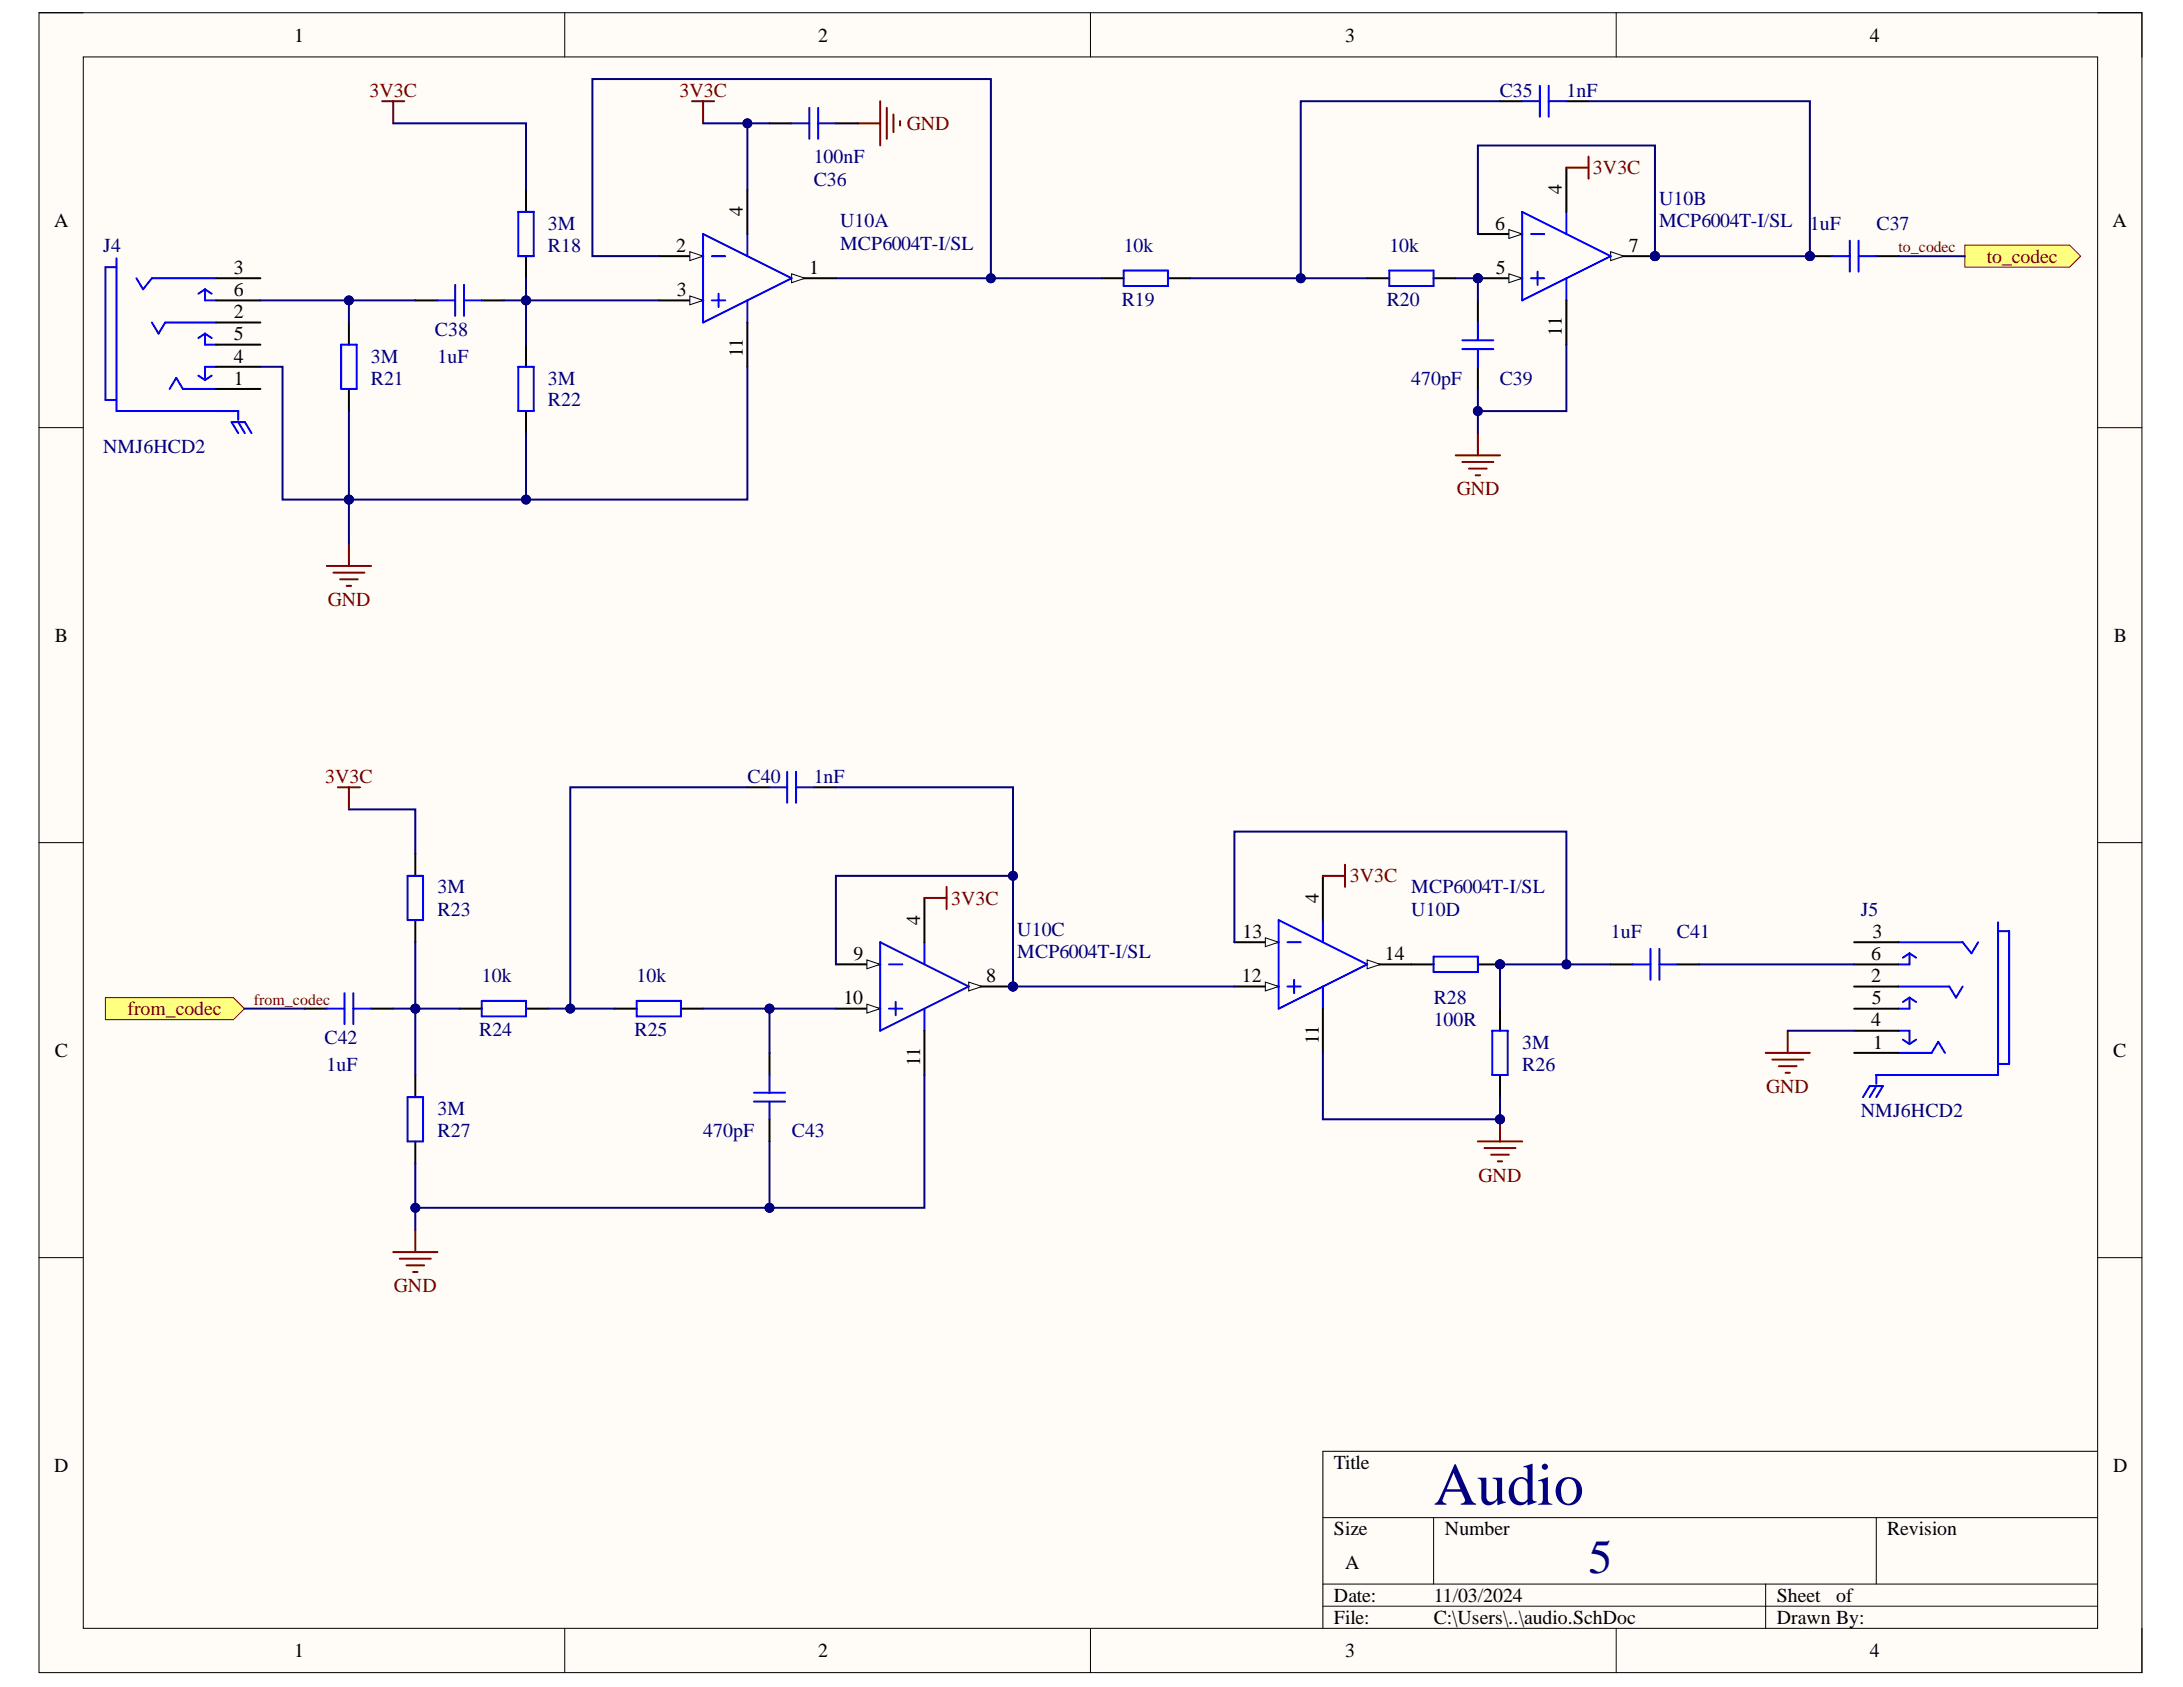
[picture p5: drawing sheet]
<svg xmlns="http://www.w3.org/2000/svg" width="279mm" height="216mm" viewBox="0 0 279 216" stroke-linecap="round" stroke-linejoin="round" font-family="sans-serif">
<defs><g id="words">
<text font-size="7.7" fill="#000080" x="183.5" y="192.6">Audio</text>
<text font-size="6.2" fill="#000080" x="203.3" y="201.4">5</text>
<g font-size="2.5">
<text x="37.6" y="5.3">1</text>
<text x="104.7" y="5.3">2</text>
<text x="172.2" y="5.3">3</text>
<text x="239.3" y="5.3">4</text>
<text x="6.9" y="29">A</text>
<text x="95.1" y="27.6" transform="rotate(-90 95.1 27.6)">4</text>
<text x="191.4" y="29.4">6</text>
<text x="199.9" y="24.9" transform="rotate(-90 199.9 24.9)">4</text>
<text x="270.4" y="29">A</text>
<text x="29.9" y="35.1">3</text>
<text x="86.5" y="32.2">2</text>
<text x="103.5" y="35.1">1</text>
<text x="191.4" y="35.1">5</text>
<text x="208.5" y="32.2">7</text>
<text x="29.9" y="37.9">6</text>
<text x="29.9" y="40.8">2</text>
<text x="86.6" y="37.9">3</text>
<text x="29.9" y="46.4">4</text>
<text x="29.9" y="43.5">5</text>
<text x="95.1" y="45.7" transform="rotate(-90 95.1 45.7)">11</text>
<text x="199.9" y="43" transform="rotate(-90 199.9 43)">11</text>
<text x="29.9" y="49.2">1</text>
<text x="7" y="82.1">B</text>
<text x="270.5" y="82.1">B</text>
<text x="117.8" y="118.3" transform="rotate(-90 117.8 118.3)">4</text>
<text x="168.8" y="115.5" transform="rotate(-90 168.8 115.5)">4</text>
<text x="109.2" y="122.9">9</text>
<text x="126.2" y="125.7">8</text>
<text x="159" y="125.7">12</text>
<text x="159" y="120">13</text>
<text x="177.2" y="122.9">14</text>
<text x="239.5" y="122.9">6</text>
<text x="239.5" y="125.7">2</text>
<text x="239.7" y="120">3</text>
<text x="107.9" y="128.6">10</text>
<text x="239.5" y="131.3">4</text>
<text x="239.6" y="128.6">5</text>
<text x="7" y="135.2">C</text>
<text x="117.8" y="136.4" transform="rotate(-90 117.8 136.4)">11</text>
<text x="168.8" y="133.6" transform="rotate(-90 168.8 133.6)">11</text>
<text x="239.8" y="134.2">1</text>
<text x="270.5" y="135.2">C</text>
<text x="6.9" y="188.3">D</text>
<text x="170.7" y="188">Title</text>
<text x="270.5" y="188.3">D</text>
<text x="170.7" y="196.5">Size</text>
<text x="184.9" y="196.5">Number</text>
<text x="241.5" y="196.5">Revision</text>
<text x="172.2" y="200.8">A</text>
<text x="170.7" y="205">Date:</text>
<text x="170.7" y="207.8">File:</text>
<text x="183.5" y="205">11/03/2024</text>
<text x="183.5" y="207.8">C:\Users\..\audio.SchDoc</text>
<text x="227.4" y="205">Sheet</text>
<text x="227.4" y="207.8">Drawn By:</text>
<text x="235" y="205">of</text>
<text x="37.6" y="212.1">1</text>
<text x="104.7" y="212.1">2</text>
<text x="172.2" y="212.1">3</text>
<text x="239.3" y="212.1">4</text>
</g>
<g font-size="2.5" fill="#800000">
<text x="47.3" y="12.4">3V3C</text>
<text x="87" y="12.4">3V3C</text>
<text x="116.1" y="16.7">GND</text>
<text x="203.9" y="22.3">3V3C</text>
<text x="254.3" y="33.7">to_codec</text>
<text x="186.5" y="63.3">GND</text>
<text x="42" y="77.5">GND</text>
<text x="41.6" y="100.2">3V3C</text>
<text x="172.8" y="112.9">3V3C</text>
<text x="121.7" y="115.8">3V3C</text>
<text x="16.3" y="129.9">from_codec</text>
<text x="226" y="139.9">GND</text>
<text x="189.2" y="151.2">GND</text>
<text x="50.4" y="165.3">GND</text>
</g>
<g font-size="2.5" fill="#000080">
<text x="192" y="12.4">C35</text>
<text x="200.5" y="12.4">1nF</text>
<text x="104.1" y="23.8">C36</text>
<text x="104.1" y="20.9">100nF</text>
<text x="70.1" y="29.4">3M</text>
<text x="107.5" y="29.1">U10A</text>
<text x="212.3" y="26.3">U10B</text>
<text x="212.3" y="29.1">MCP6004T-I/SL</text>
<text x="231.6" y="29.4">1uF</text>
<text x="240.2" y="29.4">C37</text>
<text x="13.2" y="32.2">J4</text>
<text x="70.1" y="32.2">R18</text>
<text x="107.5" y="32">MCP6004T-I/SL</text>
<text x="143.8" y="32.2">10k</text>
<text x="177.8" y="32.2">10k</text>
<text x="143.6" y="39.2">R19</text>
<text x="177.5" y="39.2">R20</text>
<text x="47.5" y="46.4">3M</text>
<text x="55.7" y="43">C38</text>
<text x="56" y="46.4">1uF</text>
<text x="47.5" y="49.2">R21</text>
<text x="70.1" y="52">R22</text>
<text x="70.1" y="49.2">3M</text>
<text x="180.6" y="49.2">470pF</text>
<text x="192" y="49.2">C39</text>
<text x="13.2" y="58">NMJ6HCD2</text>
<text x="95.7" y="100.2">C40</text>
<text x="104.1" y="100.2">1nF</text>
<text x="56" y="117.2">R23</text>
<text x="56" y="114.3">3M</text>
<text x="130.2" y="119.8">U10C</text>
<text x="180.6" y="117.2">U10D</text>
<text x="180.6" y="114.3">MCP6004T-I/SL</text>
<text x="238.1" y="117.2">J5</text>
<text x="61.7" y="125.7">10k</text>
<text x="81.5" y="125.7">10k</text>
<text x="130.2" y="122.5">MCP6004T-I/SL</text>
<text x="206.2" y="120">1uF</text>
<text x="214.6" y="120">C41</text>
<text x="183.5" y="128.6">R28</text>
<text x="183.5" y="131.3">100R</text>
<text x="41.5" y="133.6">C42</text>
<text x="41.8" y="137">1uF</text>
<text x="61.3" y="132.6">R24</text>
<text x="81.2" y="132.6">R25</text>
<text x="194.8" y="137">R26</text>
<text x="194.8" y="134.2">3M</text>
<text x="56" y="142.7">3M</text>
<text x="238.1" y="142.9">NMJ6HCD2</text>
<text x="56" y="145.6">R27</text>
<text x="90" y="145.6">470pF</text>
<text x="101.3" y="145.6">C43</text>
</g>
<g font-size="2" fill="#800000">
<text x="243" y="32.3">to_codec</text>
<text x="32.5" y="128.6">from_codec</text>
</g>
</g></defs>
<path d="M5 1.6h269.1v212.5h-269.1z" fill-rule="evenodd" fill="#fffcf8"/>
<path d="M5 1.6h269.1v212.5h-269.1z" fill="none" stroke="#000" stroke-width=".13"/>
<path d="M10.7 7.3h257.8v201.1h-257.8z" fill-rule="evenodd" fill="#fffcf8"/>
<g fill="none" stroke="#000" stroke-width=".13">
<path d="M5 1.6h5.7M10.7 7.3h257.8v201.1h-257.8zM72.3 1.6v5.7M139.6 1.6v5.7M206.9 1.6v5.7M268.5 1.6h5.6v5.7M5 54.7h5.7M268.5 54.7h5.6M5 107.8h5.7M268.5 107.8h5.6M5 160.9h5.7M268.5 161h5.6"/>
<path d="M169.3 194.2h99.2M183.5 194.2v8.5M240.1 194.2v8.5M268.5 185.7h-99.2v22.7M72.3 208.4v5.7M139.6 208.4v5.7M169.3 202.7h99.2M169.3 205.6h99.2M206.9 208.4v5.7M226 202.7v5.7M274.1 208.4v5.7"/>
</g>
<g fill="none" stroke="#00f" stroke-width=".25">
<path d="M14.9 33.1v19.5h15.6v1.1M14.9 34.2h-1.4v17h1.4M17.5 35.6l.8 1.4 1.1-1.4h8.3M26.2 37l.9 .6M26.2 37v1.4h1.5M26.2 37l-.8 .6M19.4 41.3l.9 1.4 .8-1.4h6.6M21.7 49.8l.9-1.4 .8 1.4h4.3M25.4 48.1l.8 .5 .9-.5M26.2 42.7v1.4h1.5M26.2 42.7l-.8 .6M26.2 42.7l.9 .6"/>
<path d="M27.7 46.9h-1.5v1.5M30.5 55.4l-.9-1.4h1.7l.9 1.4M30.5 54l.8 1.4M255.7 118v19.6h-15.6v1.1M255.7 119.2h1.4v17h-1.4M240.1 139l-.8 1.4M243 120.6h8.2l1.1 1.4 .9-1.4M243 131.9h1.4v1.4M243 134.7h4.2l.9-1.4 .8 1.4M243 126.3h6.5l.8 1.4 .9-1.4M243.5 133.1l.9 .5 .8-.5M244.4 122l-.9 .6"/>
<path d="M244.4 122v1.4h-1.4M244.4 127.7v1.4h-1.4M244.4 122l.8 .6M244.4 127.7l.8 .5M244.4 127.7l-.9 .5M238.4 140.4l.9-1.4h1.7l-.9 1.4"/>
</g>
<g fill="none" stroke="#000" stroke-width=".25">
<path d="M27.7 35.6h5.6M27.7 38.4h5.6M84.3 32.8h5.7M27.7 49.8h5.6M27.7 46.9h5.6M27.7 41.3h5.6M27.7 44.1h5.6M237.3 120.6h5.7M237.3 123.4h5.7M237.3 134.7h5.7M237.3 131.9h5.7M237.3 126.3h5.7"/>
<path d="M237.3 129.1h5.7"/>
</g>
<path d="M88.3 32.2l1.7 .6-1.7 .5z" fill="#f8fcff"/>
<path d="M88.3 32.2l1.7 .6-1.7 .5z" fill="none" stroke="#000" stroke-width=".13"/>
<path d="M84.3 38.4h5.7" fill="none" stroke="#000" stroke-width=".25"/>
<path d="M88.3 37.9l1.7 .5-1.7 .6z" fill="#f8fcff"/>
<path d="M88.3 37.9l1.7 .5-1.7 .6z" fill="none" stroke="#000" stroke-width=".13"/>
<path d="M101.3 35.6h5.7" fill="none" stroke="#000" stroke-width=".25"/>
<path d="M101.3 35l1.7 .6-1.7 .6z" fill="#f8fcff"/>
<path d="M101.3 35l1.7 .6-1.7 .6z" fill="none" stroke="#000" stroke-width=".13"/>
<path d="M90 29.9l11.3 5.7-11.3 5.7zM91.1 32.8h1.7M91.1 38.4h1.7M92 37.6v1.7M95.7 29.9v2.9M95.7 38.4v2.9" fill="none" stroke="#00f" stroke-width=".25"/>
<path d="M95.7 24.3v5.6M95.7 41.3v5.6" fill="none" stroke="#000" stroke-width=".25"/>
<circle cx="211.8" cy="32.8" r=".57" fill="#000080"/>
<circle cx="211.8" cy="32.8" r=".57" fill="none" stroke="#000080" stroke-width=".13"/>
<circle cx="189.1" cy="35.6" r=".57" fill="#000080"/>
<circle cx="189.1" cy="35.6" r=".57" fill="none" stroke="#000080" stroke-width=".13"/>
<path d="M206.1 32.8h5.7" fill="none" stroke="#000" stroke-width=".25"/>
<path d="M206.1 32.2l1.7 .6-1.7 .5z" fill="#f8fcff"/>
<path d="M206.1 32.2l1.7 .6-1.7 .5z" fill="none" stroke="#000" stroke-width=".13"/>
<circle cx="211.8" cy="32.8" r=".57" fill="#000080"/>
<circle cx="211.8" cy="32.8" r=".57" fill="none" stroke="#000080" stroke-width=".13"/>
<path d="M189.2 35.6h5.6" fill="none" stroke="#000" stroke-width=".25"/>
<path d="M193.1 35l1.7 .6-1.7 .6z" fill="#f8fcff"/>
<path d="M193.1 35l1.7 .6-1.7 .6z" fill="none" stroke="#000" stroke-width=".13"/>
<circle cx="189.1" cy="35.6" r=".57" fill="#000080"/>
<circle cx="189.1" cy="35.6" r=".57" fill="none" stroke="#000080" stroke-width=".13"/>
<path d="M189.2 30h5.6" fill="none" stroke="#000" stroke-width=".25"/>
<path d="M193.1 29.4l1.7 .6-1.7 .5z" fill="#f8fcff"/>
<path d="M193.1 29.4l1.7 .6-1.7 .5z" fill="none" stroke="#000" stroke-width=".13"/>
<path d="M194.8 27.1l11.3 5.7-11.3 5.6zM196 30h1.6M196 35.6h1.6M196.8 34.8v1.7M200.5 27.1v2.9M200.5 35.6v2.8" fill="none" stroke="#00f" stroke-width=".25"/>
<path d="M200.5 21.5v5.6M200.5 38.4v5.7" fill="none" stroke="#000" stroke-width=".25"/>
<circle cx="129.7" cy="126.3" r=".57" fill="#000080"/>
<circle cx="129.7" cy="126.3" r=".57" fill="none" stroke="#000080" stroke-width=".13"/>
<path d="M124 126.3h5.7" fill="none" stroke="#000" stroke-width=".25"/>
<path d="M124 125.7l1.7 .6-1.7 .5z" fill="#f8fcff"/>
<path d="M124 125.7l1.7 .6-1.7 .5z" fill="none" stroke="#000" stroke-width=".13"/>
<circle cx="129.7" cy="126.3" r=".57" fill="#000080"/>
<circle cx="129.7" cy="126.3" r=".57" fill="none" stroke="#000080" stroke-width=".13"/>
<path d="M107 129.1h5.7" fill="none" stroke="#000" stroke-width=".25"/>
<path d="M111 128.5l1.7 .6-1.7 .6z" fill="#f8fcff"/>
<path d="M111 128.5l1.7 .6-1.7 .6z" fill="none" stroke="#000" stroke-width=".13"/>
<path d="M107 123.4h5.7" fill="none" stroke="#000" stroke-width=".25"/>
<path d="M111 122.9l1.7 .5-1.7 .6z" fill="#f8fcff"/>
<path d="M111 122.9l1.7 .5-1.7 .6z" fill="none" stroke="#000" stroke-width=".13"/>
<path d="M112.7 120.6l11.3 5.7-11.3 5.6zM113.8 123.4h1.7M113.8 129.1h1.7M114.6 128.2v1.7M118.3 120.6v2.8M118.3 129.1v2.8" fill="none" stroke="#00f" stroke-width=".25"/>
<path d="M118.3 114.9v5.7M118.3 131.9v5.7M175 123.4h5.7" fill="none" stroke="#000" stroke-width=".25"/>
<path d="M175 122.9l1.7 .5-1.7 .6z" fill="#f8fcff"/>
<path d="M175 122.9l1.7 .5-1.7 .6z" fill="none" stroke="#000" stroke-width=".13"/>
<path d="M158 126.3h5.7" fill="none" stroke="#000" stroke-width=".25"/>
<path d="M161.9 125.7l1.8 .6-1.8 .5z" fill="#f8fcff"/>
<path d="M161.9 125.7l1.8 .6-1.8 .5z" fill="none" stroke="#000" stroke-width=".13"/>
<path d="M158 120.6h5.7" fill="none" stroke="#000" stroke-width=".25"/>
<path d="M161.9 120l1.8 .6-1.8 .5z" fill="#f8fcff"/>
<path d="M161.9 120l1.8 .6-1.8 .5z" fill="none" stroke="#000" stroke-width=".13"/>
<path d="M163.7 117.8l11.3 5.6-11.3 5.7zM169.3 117.8v2.8M164.8 120.6h1.7M164.8 126.3h1.7M165.6 125.4v1.7M169.3 126.3v2.8" fill="none" stroke="#00f" stroke-width=".25"/>
<path d="M169.3 112.1v5.7M169.3 129.1v5.6" fill="none" stroke="#000" stroke-width=".25"/>
<g fill="none" stroke="#800000" stroke-width=".25">
<path d="M109.8 15.8h2.9M112.7 13v5.6M113.5 13.8v4M114.4 14.6v2.3M115.2 15.5v.6M186.3 58.3h5.7M187.2 59.1h3.9M188 60h2.3M189.2 55.4v2.9M41.8 72.4h5.7M42.7 73.3h3.9M43.5 74.1h2.3"/>
<path d="M44.4 75h.5M44.7 69.6v2.8M188.9 60.8h.5"/>
</g>
<path d="M251.5 31.4h13.4l1.4 1.4-1.4 1.4h-13.4z" fill-rule="evenodd" fill="#ffff80"/>
<path d="M251.5 31.4h13.4l1.4 1.4-1.4 1.4h-13.4z" fill="none" stroke="#800000" stroke-width=".13"/>
<path d="M13.5 127.7h16.4l1.4 1.4-1.4 1.4h-16.4z" fill-rule="evenodd" fill="#ffff80"/>
<path d="M13.5 127.7h16.4l1.4 1.4-1.4 1.4h-16.4z" fill="none" stroke="#800000" stroke-width=".13"/>
<path d="M53.2 157.4v2.8M189.2 146.1h5.6M190 146.9h4M190.8 147.8h2.3M191.7 148.6h.6M192 143.2v2.9M50.3 160.2h5.7M51.2 161.1h3.9M52 161.9h2.3M52.9 162.8h.5" fill="none" stroke="#800000" stroke-width=".25"/>
<circle cx="192" cy="143.2" r=".57" fill="#000080"/>
<circle cx="192" cy="143.2" r=".57" fill="none" stroke="#000080" stroke-width=".13"/>
<g fill="none" stroke="#800000" stroke-width=".25">
<path d="M48.9 13h2.8M50.3 13v2.8M88.6 13h2.8M90 13v2.8M200.5 21.5h2.8M203.3 20v2.9M43.2 100.8h2.9M44.7 100.8v2.8M118.3 114.9h2.9M121.2 113.5v2.8M169.3 112.1h2.8M172.1 110.7v2.8"/>
<path d="M226 134.7h5.6M226.8 135.6h4M227.7 136.4h2.3M228.5 137.3h.6M228.8 131.9v2.8"/>
</g>
<g fill="none" stroke="#000" stroke-width=".25">
<path d="M98.5 15.8h2.8M107 15.8h2.8M192 13h2.8M200.5 13h2.8M53.2 38.4h2.8M61.7 38.4h2.8M67.3 24.3v2.8M67.3 32.8v2.8M141 35.6h2.8M149.5 35.6h2.8M175 35.6h2.8M183.5 35.6h2.8"/>
<path d="M189.2 38.4v2.9M44.7 41.3v2.8M44.7 49.8v2.8M67.3 44.1v2.8M67.3 52.6v2.8M189.2 46.9v2.9M53.2 109.3v2.8M53.2 117.8v2.8M53.2 137.6v2.8M58.8 129.1h2.9M67.3 129.1h2.9M78.7 129.1h2.8"/>
<path d="M87.2 129.1h2.8M192 129.1v2.8M192 137.6v2.8M53.2 146.1v2.8"/>
</g>
<g fill="none" stroke="#00f" stroke-width=".25">
<path d="M101.3 15.8h2.3M103.6 13.8v4M104.7 13.8v4M104.7 15.8h2.3M194.8 13h2.3M197.1 11v3.9M198.2 11v3.9M198.2 13h2.3M56 38.4h2.3M58.3 36.5v3.9M59.4 36.5v3.9M59.4 38.4h2.3"/>
<path d="M66.3 27.1h2v5.7h-2zM143.8 34.6h5.7v2h-5.7zM177.8 34.6h5.7v2h-5.7zM43.7 44.1h2v5.7h-2zM66.3 46.9h2v5.7h-2zM187.2 44.7h3.9M187.2 43.5h3.9M189.2 41.3v2.2M189.2 44.7v2.2M52.2 112.1h1.9v5.7h-1.9zM61.7 128.1h5.6v2h-5.6zM81.5 128.1h5.7v2h-5.7z"/>
<path d="M191 131.9h2v5.7h-2zM52.2 140.4h1.9v5.7h-1.9z"/>
</g>
<circle cx="231.6" cy="32.8" r=".57" fill="#000080"/>
<circle cx="231.6" cy="32.8" r=".57" fill="none" stroke="#000080" stroke-width=".13"/>
<path d="M231.6 32.8h2.9M240.1 32.8h2.9" fill="none" stroke="#000" stroke-width=".25"/>
<circle cx="231.6" cy="32.8" r=".57" fill="#000080"/>
<circle cx="231.6" cy="32.8" r=".57" fill="none" stroke="#000080" stroke-width=".13"/>
<g fill="none" stroke="#00f" stroke-width=".25">
<path d="M234.5 32.8h2.3M236.8 30.8v4M237.9 30.8v4M237.9 32.8h2.2M100.8 98.8v3.9M101.9 98.8v3.9M98.5 100.8h2.3M101.9 100.8h2.3M41.8 129.1h2.3M44.1 127.1v4M45.2 127.1v4M45.2 129.1h2.3"/>
<path d="M96.5 139.8h4M98.5 137.6v2.2M209 123.4h2.2M211.2 121.4v4M212.4 121.4v4M212.4 123.4h2.2M96.5 141h4M98.5 141v2.2"/>
</g>
<path d="M95.7 100.8h2.8M104.2 100.8h2.8M39 129.1h2.8M47.5 129.1h2.8M98.5 134.7v2.9M206.1 123.4h2.9M214.6 123.4h2.9M98.5 143.2v2.9" fill="none" stroke="#000" stroke-width=".25"/>
<circle cx="192" cy="123.4" r=".57" fill="#000080"/>
<circle cx="192" cy="123.4" r=".57" fill="none" stroke="#000080" stroke-width=".13"/>
<path d="M180.7 123.4h2.8M189.2 123.4h2.8" fill="none" stroke="#000" stroke-width=".25"/>
<circle cx="192" cy="123.4" r=".57" fill="#000080"/>
<circle cx="192" cy="123.4" r=".57" fill="none" stroke="#000080" stroke-width=".13"/>
<path d="M183.5 122.4h5.7v2h-5.7z" fill="none" stroke="#00f" stroke-width=".25"/>
<path d="M64.5 38.4h19.8" fill="none" stroke="#000080" stroke-width=".25"/>
<circle cx="67.3" cy="38.4" r=".57" fill="#000080"/>
<circle cx="67.3" cy="38.4" r=".57" fill="none" stroke="#000080" stroke-width=".13"/>
<path d="M90 15.8h5.7v8.5" fill="none" stroke="#000080" stroke-width=".25"/>
<circle cx="95.7" cy="15.8" r=".57" fill="#000080"/>
<circle cx="95.7" cy="15.8" r=".57" fill="none" stroke="#000080" stroke-width=".13"/>
<path d="M67.3 35.6v2.8" fill="none" stroke="#000080" stroke-width=".25"/>
<circle cx="67.3" cy="38.4" r=".57" fill="#000080"/>
<circle cx="67.3" cy="38.4" r=".57" fill="none" stroke="#000080" stroke-width=".13"/>
<path d="M126.8 35.6h14.2" fill="none" stroke="#000080" stroke-width=".25"/>
<circle cx="126.8" cy="35.6" r=".57" fill="#000080"/>
<circle cx="126.8" cy="35.6" r=".57" fill="none" stroke="#000080" stroke-width=".13"/>
<path d="M152.3 35.6h22.7" fill="none" stroke="#000080" stroke-width=".25"/>
<circle cx="166.5" cy="35.6" r=".57" fill="#000080"/>
<circle cx="166.5" cy="35.6" r=".57" fill="none" stroke="#000080" stroke-width=".13"/>
<path d="M192 13h-25.5v22.6" fill="none" stroke="#000080" stroke-width=".25"/>
<circle cx="166.5" cy="35.6" r=".57" fill="#000080"/>
<circle cx="166.5" cy="35.6" r=".57" fill="none" stroke="#000080" stroke-width=".13"/>
<path d="M203.3 13h28.3v19.8h-19.8" fill="none" stroke="#000080" stroke-width=".25"/>
<circle cx="231.6" cy="32.8" r=".57" fill="#000080"/>
<circle cx="231.6" cy="32.8" r=".57" fill="none" stroke="#000080" stroke-width=".13"/>
<circle cx="211.8" cy="32.8" r=".57" fill="#000080"/>
<circle cx="211.8" cy="32.8" r=".57" fill="none" stroke="#000080" stroke-width=".13"/>
<path d="M189.2 30v-11.4h22.6v14.2" fill="none" stroke="#000080" stroke-width=".25"/>
<circle cx="211.8" cy="32.8" r=".57" fill="#000080"/>
<circle cx="211.8" cy="32.8" r=".57" fill="none" stroke="#000080" stroke-width=".13"/>
<path d="M186.3 35.6h2.9" fill="none" stroke="#000080" stroke-width=".25"/>
<circle cx="189.1" cy="35.6" r=".57" fill="#000080"/>
<circle cx="189.1" cy="35.6" r=".57" fill="none" stroke="#000080" stroke-width=".13"/>
<path d="M189.2 35.6v2.8" fill="none" stroke="#000080" stroke-width=".25"/>
<circle cx="189.1" cy="35.6" r=".57" fill="#000080"/>
<circle cx="189.1" cy="35.6" r=".57" fill="none" stroke="#000080" stroke-width=".13"/>
<path d="M189.2 49.8v5.6" fill="none" stroke="#000080" stroke-width=".25"/>
<circle cx="189.1" cy="52.6" r=".57" fill="#000080"/>
<circle cx="189.1" cy="52.6" r=".57" fill="none" stroke="#000080" stroke-width=".13"/>
<path d="M243 32.8h8.5M31.3 129.1h7.7M98.5 146.1v8.5h-45.3" fill="none" stroke="#000080" stroke-width=".25"/>
<circle cx="98.5" cy="154.6" r=".57" fill="#000080"/>
<circle cx="98.5" cy="154.6" r=".57" fill="none" stroke="#000080" stroke-width=".13"/>
<circle cx="53.2" cy="154.6" r=".57" fill="#000080"/>
<circle cx="53.2" cy="154.6" r=".57" fill="none" stroke="#000080" stroke-width=".13"/>
<path d="M90 129.1h8.5v5.6" fill="none" stroke="#000080" stroke-width=".25"/>
<circle cx="98.5" cy="129.1" r=".57" fill="#000080"/>
<circle cx="98.5" cy="129.1" r=".57" fill="none" stroke="#000080" stroke-width=".13"/>
<path d="M98.5 129.1h8.5" fill="none" stroke="#000080" stroke-width=".25"/>
<circle cx="98.5" cy="129.1" r=".57" fill="#000080"/>
<circle cx="98.5" cy="129.1" r=".57" fill="none" stroke="#000080" stroke-width=".13"/>
<path d="M70.2 129.1h8.5" fill="none" stroke="#000080" stroke-width=".25"/>
<circle cx="73" cy="129.1" r=".57" fill="#000080"/>
<circle cx="73" cy="129.1" r=".57" fill="none" stroke="#000080" stroke-width=".13"/>
<path d="M53.2 129.1h5.6" fill="none" stroke="#000080" stroke-width=".25"/>
<circle cx="53.2" cy="129.1" r=".57" fill="#000080"/>
<circle cx="53.2" cy="129.1" r=".57" fill="none" stroke="#000080" stroke-width=".13"/>
<path d="M95.7 100.8h-22.7v28.3" fill="none" stroke="#000080" stroke-width=".25"/>
<circle cx="73" cy="129.1" r=".57" fill="#000080"/>
<circle cx="73" cy="129.1" r=".57" fill="none" stroke="#000080" stroke-width=".13"/>
<path d="M107 100.8h22.7v25.5" fill="none" stroke="#000080" stroke-width=".25"/>
<circle cx="129.7" cy="126.3" r=".57" fill="#000080"/>
<circle cx="129.7" cy="126.3" r=".57" fill="none" stroke="#000080" stroke-width=".13"/>
<circle cx="129.7" cy="112.1" r=".57" fill="#000080"/>
<circle cx="129.7" cy="112.1" r=".57" fill="none" stroke="#000080" stroke-width=".13"/>
<path d="M129.7 112.1h-22.7v11.3" fill="none" stroke="#000080" stroke-width=".25"/>
<circle cx="129.7" cy="112.1" r=".57" fill="#000080"/>
<circle cx="129.7" cy="112.1" r=".57" fill="none" stroke="#000080" stroke-width=".13"/>
<path d="M129.7 126.3h28.3" fill="none" stroke="#000080" stroke-width=".25"/>
<circle cx="129.7" cy="126.3" r=".57" fill="#000080"/>
<circle cx="129.7" cy="126.3" r=".57" fill="none" stroke="#000080" stroke-width=".13"/>
<path d="M95.7 15.8h2.8" fill="none" stroke="#000080" stroke-width=".25"/>
<circle cx="95.7" cy="15.8" r=".57" fill="#000080"/>
<circle cx="95.7" cy="15.8" r=".57" fill="none" stroke="#000080" stroke-width=".13"/>
<path d="M95.7 46.9v17h-28.4" fill="none" stroke="#000080" stroke-width=".25"/>
<circle cx="67.3" cy="63.9" r=".57" fill="#000080"/>
<circle cx="67.3" cy="63.9" r=".57" fill="none" stroke="#000080" stroke-width=".13"/>
<path d="M84.3 32.8h-8.5v-22.7h51v25.5h-19.8" fill="none" stroke="#000080" stroke-width=".25"/>
<circle cx="126.8" cy="35.6" r=".57" fill="#000080"/>
<circle cx="126.8" cy="35.6" r=".57" fill="none" stroke="#000080" stroke-width=".13"/>
<path d="M200.5 44.1v8.5h-11.3" fill="none" stroke="#000080" stroke-width=".25"/>
<circle cx="189.1" cy="52.6" r=".57" fill="#000080"/>
<circle cx="189.1" cy="52.6" r=".57" fill="none" stroke="#000080" stroke-width=".13"/>
<path d="M169.3 134.7v8.5h22.7" fill="none" stroke="#000080" stroke-width=".25"/>
<circle cx="192" cy="143.2" r=".57" fill="#000080"/>
<circle cx="192" cy="143.2" r=".57" fill="none" stroke="#000080" stroke-width=".13"/>
<path d="M118.3 137.6v17h-19.8" fill="none" stroke="#000080" stroke-width=".25"/>
<circle cx="98.5" cy="154.6" r=".57" fill="#000080"/>
<circle cx="98.5" cy="154.6" r=".57" fill="none" stroke="#000080" stroke-width=".13"/>
<path d="M53.2 38.4h-8.5v2.9" fill="none" stroke="#000080" stroke-width=".25"/>
<circle cx="44.7" cy="38.4" r=".57" fill="#000080"/>
<circle cx="44.7" cy="38.4" r=".57" fill="none" stroke="#000080" stroke-width=".13"/>
<path d="M33.3 38.4h11.4" fill="none" stroke="#000080" stroke-width=".25"/>
<circle cx="44.7" cy="38.4" r=".57" fill="#000080"/>
<circle cx="44.7" cy="38.4" r=".57" fill="none" stroke="#000080" stroke-width=".13"/>
<path d="M33.3 46.9h2.9v17h8.5" fill="none" stroke="#000080" stroke-width=".25"/>
<circle cx="44.7" cy="63.9" r=".57" fill="#000080"/>
<circle cx="44.7" cy="63.9" r=".57" fill="none" stroke="#000080" stroke-width=".13"/>
<path d="M50.3 15.8h17v8.5M44.7 52.6v11.3M217.5 123.4h19.8M228.8 131.9h8.5" fill="none" stroke="#000080" stroke-width=".25"/>
<circle cx="44.7" cy="63.9" r=".57" fill="#000080"/>
<circle cx="44.7" cy="63.9" r=".57" fill="none" stroke="#000080" stroke-width=".13"/>
<path d="M67.3 38.4v5.7" fill="none" stroke="#000080" stroke-width=".25"/>
<circle cx="67.3" cy="38.4" r=".57" fill="#000080"/>
<circle cx="67.3" cy="38.4" r=".57" fill="none" stroke="#000080" stroke-width=".13"/>
<path d="M67.3 55.4v8.5h-22.6v5.7" fill="none" stroke="#000080" stroke-width=".25"/>
<circle cx="44.7" cy="63.9" r=".57" fill="#000080"/>
<circle cx="44.7" cy="63.9" r=".57" fill="none" stroke="#000080" stroke-width=".13"/>
<circle cx="67.3" cy="63.9" r=".57" fill="#000080"/>
<circle cx="67.3" cy="63.9" r=".57" fill="none" stroke="#000080" stroke-width=".13"/>
<path d="M44.7 103.6h8.5v5.7M53.2 120.6v8.5" fill="none" stroke="#000080" stroke-width=".25"/>
<circle cx="53.2" cy="129.1" r=".57" fill="#000080"/>
<circle cx="53.2" cy="129.1" r=".57" fill="none" stroke="#000080" stroke-width=".13"/>
<path d="M53.2 148.9v8.5" fill="none" stroke="#000080" stroke-width=".25"/>
<circle cx="53.2" cy="154.6" r=".57" fill="#000080"/>
<circle cx="53.2" cy="154.6" r=".57" fill="none" stroke="#000080" stroke-width=".13"/>
<path d="M50.3 129.1h2.9v8.5" fill="none" stroke="#000080" stroke-width=".25"/>
<circle cx="53.2" cy="129.1" r=".57" fill="#000080"/>
<circle cx="53.2" cy="129.1" r=".57" fill="none" stroke="#000080" stroke-width=".13"/>
<path d="M192 140.4v2.8" fill="none" stroke="#000080" stroke-width=".25"/>
<circle cx="192" cy="143.2" r=".57" fill="#000080"/>
<circle cx="192" cy="143.2" r=".57" fill="none" stroke="#000080" stroke-width=".13"/>
<path d="M192 123.4v5.7" fill="none" stroke="#000080" stroke-width=".25"/>
<circle cx="192" cy="123.4" r=".57" fill="#000080"/>
<circle cx="192" cy="123.4" r=".57" fill="none" stroke="#000080" stroke-width=".13"/>
<path d="M158 120.6v-14.2h42.5v17" fill="none" stroke="#000080" stroke-width=".25"/>
<circle cx="200.5" cy="123.4" r=".57" fill="#000080"/>
<circle cx="200.5" cy="123.4" r=".57" fill="none" stroke="#000080" stroke-width=".13"/>
<path d="M192 123.4h14.1" fill="none" stroke="#000080" stroke-width=".25"/>
<circle cx="192" cy="123.4" r=".57" fill="#000080"/>
<circle cx="192" cy="123.4" r=".57" fill="none" stroke="#000080" stroke-width=".13"/>
<circle cx="200.5" cy="123.4" r=".57" fill="#000080"/>
<circle cx="200.5" cy="123.4" r=".57" fill="none" stroke="#000080" stroke-width=".13"/>
<use href="#words"/>
</svg>
